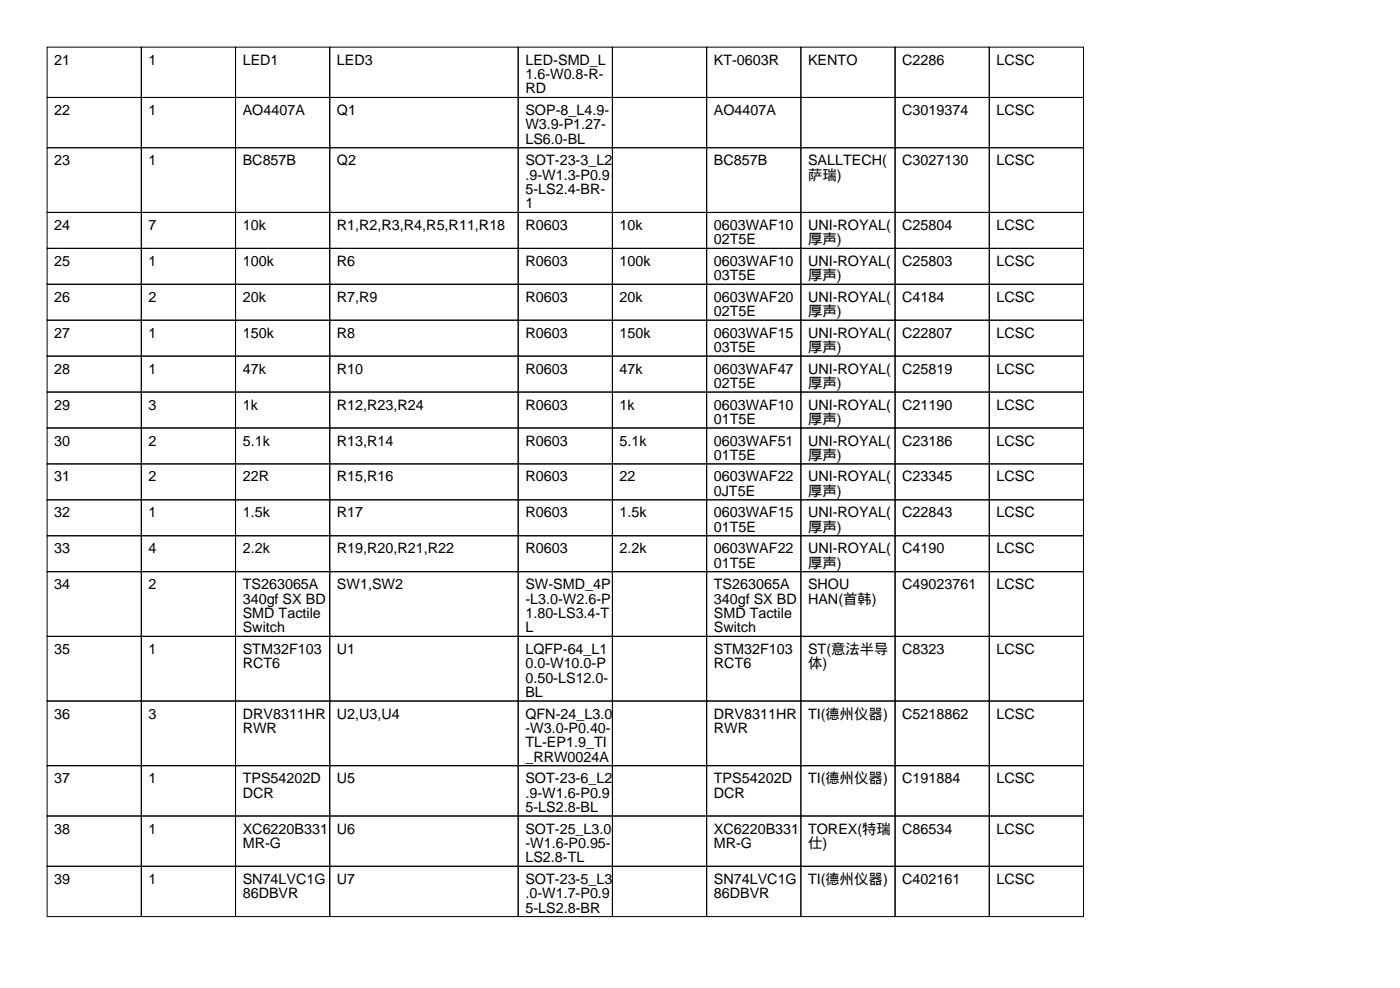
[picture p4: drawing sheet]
<svg xmlns="http://www.w3.org/2000/svg" width="297mm" height="210mm" viewBox="0 0 297 210" stroke-linecap="round" stroke-linejoin="round" font-family="sans-serif">
<defs><g id="words">
<g font-size="3">
<text x="11.5" y="13.7">21</text>
<text x="31.5" y="13.7">1</text>
<text x="51.5" y="13.7">LED1</text>
<text x="71.5" y="13.7">LED3</text>
<text x="111.5" y="13.7">LED-SMD_L</text>
<text x="111.5" y="16.8">1.6-W0.8-R-</text>
<text x="151.5" y="13.7">KT-0603R</text>
<text x="171.5" y="13.7">KENTO</text>
<text x="191.5" y="13.7">C2286</text>
<text x="211.5" y="13.7">LCSC</text>
<text x="111.5" y="19.8">RD</text>
<text x="11.5" y="24.4">22</text>
<text x="31.5" y="24.4">1</text>
<text x="51.5" y="24.4">AO4407A</text>
<text x="71.5" y="24.4">Q1</text>
<text x="111.5" y="24.4">SOP-8_L4.9-</text>
<text x="111.5" y="27.4">W3.9-P1.27-</text>
<text x="151.5" y="24.4">AO4407A</text>
<text x="191.5" y="24.4">C3019374</text>
<text x="211.5" y="24.4">LCSC</text>
<text x="11.5" y="35.1">23</text>
<text x="31.5" y="35.1">1</text>
<text x="51.5" y="35.1">BC857B</text>
<text x="71.5" y="35.1">Q2</text>
<text x="111.5" y="30.5">LS6.0-BL</text>
<text x="111.5" y="35.1">SOT-23-3_L2</text>
<text x="151.5" y="35.1">BC857B</text>
<text x="171.5" y="35.1">SALLTECH(</text>
<text x="191.5" y="35.1">C3027130</text>
<text x="211.5" y="35.1">LCSC</text>
<text x="111.5" y="38.1">.9-W1.3-P0.9</text>
<text x="111.5" y="41.2">5-LS2.4-BR-</text>
<text x="171.5" y="38.1">萨瑞)</text>
<text x="111.5" y="44.2">1</text>
<text x="11.5" y="48.8">24</text>
<text x="31.5" y="48.8">7</text>
<text x="51.5" y="48.8">10k</text>
<text x="71.5" y="48.8">R1,R2,R3,R4,R5,R11,R18</text>
<text x="111.5" y="48.8">R0603</text>
<text x="131.5" y="48.8">10k</text>
<text x="151.5" y="48.8">0603WAF10</text>
<text x="151.5" y="51.8">02T5E</text>
<text x="171.5" y="48.8">UNI-ROYAL(</text>
<text x="171.5" y="51.8">厚声)</text>
<text x="191.5" y="48.8">C25804</text>
<text x="211.5" y="48.8">LCSC</text>
<text x="11.5" y="56.4">25</text>
<text x="31.5" y="56.4">1</text>
<text x="51.5" y="56.4">100k</text>
<text x="71.5" y="56.4">R6</text>
<text x="111.5" y="56.4">R0603</text>
<text x="131.5" y="56.4">100k</text>
<text x="151.5" y="56.4">0603WAF10</text>
<text x="151.5" y="59.4">03T5E</text>
<text x="171.5" y="56.4">UNI-ROYAL(</text>
<text x="171.5" y="59.4">厚声)</text>
<text x="191.5" y="56.4">C25803</text>
<text x="211.5" y="56.4">LCSC</text>
<text x="11.5" y="64">26</text>
<text x="31.5" y="64">2</text>
<text x="51.5" y="64">20k</text>
<text x="71.5" y="64">R7,R9</text>
<text x="111.5" y="64">R0603</text>
<text x="131.5" y="64">20k</text>
<text x="151.5" y="64">0603WAF20</text>
<text x="171.5" y="64">UNI-ROYAL(</text>
<text x="191.5" y="64">C4184</text>
<text x="211.5" y="64">LCSC</text>
<text x="11.5" y="71.6">27</text>
<text x="31.5" y="71.6">1</text>
<text x="51.5" y="71.6">150k</text>
<text x="71.5" y="71.6">R8</text>
<text x="111.5" y="71.6">R0603</text>
<text x="131.5" y="71.6">150k</text>
<text x="151.5" y="67.1">02T5E</text>
<text x="151.5" y="71.6">0603WAF15</text>
<text x="171.5" y="67.1">厚声)</text>
<text x="171.5" y="71.6">UNI-ROYAL(</text>
<text x="191.5" y="71.6">C22807</text>
<text x="211.5" y="71.6">LCSC</text>
<text x="151.5" y="74.7">03T5E</text>
<text x="171.5" y="74.7">厚声)</text>
<text x="11.5" y="79.3">28</text>
<text x="31.5" y="79.3">1</text>
<text x="51.5" y="79.3">47k</text>
<text x="71.5" y="79.3">R10</text>
<text x="111.5" y="79.3">R0603</text>
<text x="131.5" y="79.3">47k</text>
<text x="151.5" y="79.3">0603WAF47</text>
<text x="151.5" y="82.3">02T5E</text>
<text x="171.5" y="79.3">UNI-ROYAL(</text>
<text x="171.5" y="82.3">厚声)</text>
<text x="191.5" y="79.3">C25819</text>
<text x="211.5" y="79.3">LCSC</text>
<text x="11.5" y="86.9">29</text>
<text x="31.5" y="86.9">3</text>
<text x="51.5" y="86.9">1k</text>
<text x="71.5" y="86.9">R12,R23,R24</text>
<text x="111.5" y="86.9">R0603</text>
<text x="131.5" y="86.9">1k</text>
<text x="151.5" y="86.9">0603WAF10</text>
<text x="151.5" y="89.9">01T5E</text>
<text x="171.5" y="86.9">UNI-ROYAL(</text>
<text x="171.5" y="89.9">厚声)</text>
<text x="191.5" y="86.9">C21190</text>
<text x="211.5" y="86.9">LCSC</text>
<text x="11.5" y="94.5">30</text>
<text x="31.5" y="94.5">2</text>
<text x="51.5" y="94.5">5.1k</text>
<text x="71.5" y="94.5">R13,R14</text>
<text x="111.5" y="94.5">R0603</text>
<text x="131.5" y="94.5">5.1k</text>
<text x="151.5" y="94.5">0603WAF51</text>
<text x="171.5" y="94.5">UNI-ROYAL(</text>
<text x="191.5" y="94.5">C23186</text>
<text x="211.5" y="94.5">LCSC</text>
<text x="151.5" y="97.5">01T5E</text>
<text x="171.5" y="97.5">厚声)</text>
<text x="11.5" y="102.1">31</text>
<text x="31.5" y="102.1">2</text>
<text x="51.5" y="102.1">22R</text>
<text x="71.5" y="102.1">R15,R16</text>
<text x="111.5" y="102.1">R0603</text>
<text x="131.5" y="102.1">22</text>
<text x="151.5" y="102.1">0603WAF22</text>
<text x="151.5" y="105.2">0JT5E</text>
<text x="171.5" y="102.1">UNI-ROYAL(</text>
<text x="171.5" y="105.2">厚声)</text>
<text x="191.5" y="102.1">C23345</text>
<text x="211.5" y="102.1">LCSC</text>
<text x="11.5" y="109.7">32</text>
<text x="31.5" y="109.7">1</text>
<text x="51.5" y="109.7">1.5k</text>
<text x="71.5" y="109.7">R17</text>
<text x="111.5" y="109.7">R0603</text>
<text x="131.5" y="109.7">1.5k</text>
<text x="151.5" y="109.7">0603WAF15</text>
<text x="151.5" y="112.8">01T5E</text>
<text x="171.5" y="109.7">UNI-ROYAL(</text>
<text x="171.5" y="112.8">厚声)</text>
<text x="191.5" y="109.7">C22843</text>
<text x="211.5" y="109.7">LCSC</text>
<text x="11.5" y="117.4">33</text>
<text x="31.5" y="117.4">4</text>
<text x="51.5" y="117.4">2.2k</text>
<text x="71.5" y="117.4">R19,R20,R21,R22</text>
<text x="111.5" y="117.4">R0603</text>
<text x="131.5" y="117.4">2.2k</text>
<text x="151.5" y="117.4">0603WAF22</text>
<text x="171.5" y="117.4">UNI-ROYAL(</text>
<text x="191.5" y="117.4">C4190</text>
<text x="211.5" y="117.4">LCSC</text>
<text x="11.5" y="125">34</text>
<text x="31.5" y="125">2</text>
<text x="51.5" y="125">TS263065A</text>
<text x="71.5" y="125">SW1,SW2</text>
<text x="111.5" y="125">SW-SMD_4P</text>
<text x="151.5" y="120.4">01T5E</text>
<text x="151.5" y="125">TS263065A</text>
<text x="171.5" y="120.4">厚声)</text>
<text x="171.5" y="125">SHOU</text>
<text x="191.5" y="125">C49023761</text>
<text x="211.5" y="125">LCSC</text>
<text x="51.5" y="128">340gf SX BD</text>
<text x="51.5" y="131.1">SMD Tactile</text>
<text x="111.5" y="128">-L3.0-W2.6-P</text>
<text x="111.5" y="131.1">1.80-LS3.4-T</text>
<text x="151.5" y="128">340gf SX BD</text>
<text x="151.5" y="131.1">SMD Tactile</text>
<text x="171.5" y="128">HAN(首韩)</text>
<text x="51.5" y="134.1">Switch</text>
<text x="111.5" y="134.1">L</text>
<text x="151.5" y="134.1">Switch</text>
<text x="11.5" y="138.7">35</text>
<text x="31.5" y="138.7">1</text>
<text x="51.5" y="138.7">STM32F103</text>
<text x="51.5" y="141.7">RCT6</text>
<text x="71.5" y="138.7">U1</text>
<text x="111.5" y="138.7">LQFP-64_L1</text>
<text x="111.5" y="141.7">0.0-W10.0-P</text>
<text x="151.5" y="138.7">STM32F103</text>
<text x="151.5" y="141.7">RCT6</text>
<text x="171.5" y="138.7">ST(意法半导</text>
<text x="171.5" y="141.7">体)</text>
<text x="191.5" y="138.7">C8323</text>
<text x="211.5" y="138.7">LCSC</text>
<text x="111.5" y="144.8">0.50-LS12.0-</text>
<text x="111.5" y="147.8">BL</text>
<text x="11.5" y="152.4">36</text>
<text x="31.5" y="152.4">3</text>
<text x="51.5" y="152.4">DRV8311HR</text>
<text x="51.5" y="155.5">RWR</text>
<text x="71.5" y="152.4">U2,U3,U4</text>
<text x="111.5" y="152.4">QFN-24_L3.0</text>
<text x="111.5" y="155.5">-W3.0-P0.40-</text>
<text x="151.5" y="152.4">DRV8311HR</text>
<text x="151.5" y="155.5">RWR</text>
<text x="171.5" y="152.4">TI(德州仪器)</text>
<text x="191.5" y="152.4">C5218862</text>
<text x="211.5" y="152.4">LCSC</text>
<text x="111.5" y="158.5">TL-EP1.9_TI</text>
<text x="111.5" y="161.5">_RRW0024A</text>
<text x="11.5" y="166.1">37</text>
<text x="31.5" y="166.1">1</text>
<text x="51.5" y="166.1">TPS54202D</text>
<text x="71.5" y="166.1">U5</text>
<text x="111.5" y="166.1">SOT-23-6_L2</text>
<text x="151.5" y="166.1">TPS54202D</text>
<text x="171.5" y="166.1">TI(德州仪器)</text>
<text x="191.5" y="166.1">C191884</text>
<text x="211.5" y="166.1">LCSC</text>
<text x="51.5" y="169.2">DCR</text>
<text x="111.5" y="169.2">.9-W1.6-P0.9</text>
<text x="111.5" y="172.2">5-LS2.8-BL</text>
<text x="151.5" y="169.2">DCR</text>
<text x="11.5" y="176.8">38</text>
<text x="31.5" y="176.8">1</text>
<text x="51.5" y="176.8">XC6220B331</text>
<text x="51.5" y="179.8">MR-G</text>
<text x="71.5" y="176.8">U6</text>
<text x="111.5" y="176.8">SOT-25_L3.0</text>
<text x="111.5" y="179.8">-W1.6-P0.95-</text>
<text x="151.5" y="176.8">XC6220B331</text>
<text x="151.5" y="179.8">MR-G</text>
<text x="171.5" y="176.8">TOREX(特瑞</text>
<text x="171.5" y="179.8">仕)</text>
<text x="191.5" y="176.8">C86534</text>
<text x="211.5" y="176.8">LCSC</text>
<text x="111.5" y="182.9">LS2.8-TL</text>
<text x="11.5" y="187.5">39</text>
<text x="31.5" y="187.5">1</text>
<text x="51.5" y="187.5">SN74LVC1G</text>
<text x="51.5" y="190.5">86DBVR</text>
<text x="71.5" y="187.5">U7</text>
<text x="111.5" y="187.5">SOT-23-5_L3</text>
<text x="111.5" y="190.5">.0-W1.7-P0.9</text>
<text x="151.5" y="187.5">SN74LVC1G</text>
<text x="151.5" y="190.5">86DBVR</text>
<text x="171.5" y="187.5">TI(德州仪器)</text>
<text x="191.5" y="187.5">C402161</text>
<text x="211.5" y="187.5">LCSC</text>
<text x="111.5" y="193.6">5-LS2.8-BR</text>
</g>
</g></defs>
<g fill="none" stroke="#000" stroke-width=".21">
<path d="M10 10h20v10.7h-20zM30 10h20v10.7h-20zM50 10h20v10.7h-20zM70 10h40v10.7h-40zM110 10h20v10.7h-20zM130 10h20v10.7h-20zM150 10h20v10.7h-20zM170 10h20v10.7h-20zM190 10h20v10.7h-20zM210 10h20v10.7h-20zM10 20.7h20v10.6h-20zM10 31.3h20v13.8h-20z"/>
<path d="M30 20.7h20v10.6h-20zM30 31.3h20v13.8h-20zM50 20.7h20v10.6h-20zM50 31.3h20v13.8h-20zM70 20.7h40v10.6h-40zM70 31.3h40v13.8h-40zM110 20.7h20v10.6h-20zM110 31.3h20v13.8h-20zM130 20.7h20v10.6h-20zM130 31.3h20v13.8h-20zM150 20.7h20v10.6h-20zM150 31.3h20v13.8h-20z"/>
<path d="M170 20.7h20v10.6h-20zM170 31.3h20v13.8h-20zM190 20.7h20v10.6h-20zM190 31.3h20v13.8h-20zM210 20.7h20v10.6h-20zM210 31.3h20v13.8h-20zM10 45.1h20v7.6h-20zM10 52.7h20v7.6h-20zM30 45.1h20v7.6h-20zM30 52.7h20v7.6h-20zM50 45.1h20v7.6h-20zM50 52.7h20v7.6h-20z"/>
<path d="M70 45.1h40v7.6h-40zM70 52.7h40v7.6h-40zM110 45.1h20v7.6h-20zM110 52.7h20v7.6h-20zM130 45.1h20v7.6h-20zM130 52.7h20v7.6h-20zM150 45.1h20v7.6h-20zM150 52.7h20v7.6h-20zM170 45.1h20v7.6h-20zM170 52.7h20v7.6h-20zM190 45.1h20v7.6h-20zM190 52.7h20v7.6h-20z"/>
<path d="M210 45.1h20v7.6h-20zM210 52.7h20v7.6h-20zM10 60.3h20v7.6h-20zM10 67.9h20v7.6h-20zM10 75.5h20v7.7h-20zM30 60.3h20v7.6h-20zM30 67.9h20v7.6h-20zM30 75.5h20v7.7h-20zM50 60.3h20v7.6h-20zM50 67.9h20v7.6h-20zM50 75.5h20v7.7h-20zM70 60.3h40v7.6h-40z"/>
<path d="M70 67.9h40v7.6h-40zM70 75.5h40v7.7h-40zM110 60.3h20v7.6h-20zM110 67.9h20v7.6h-20zM110 75.5h20v7.7h-20zM130 60.3h20v7.6h-20zM130 67.9h20v7.6h-20zM130 75.5h20v7.7h-20zM150 60.3h20v7.6h-20zM150 67.9h20v7.6h-20zM150 75.5h20v7.7h-20zM170 60.3h20v7.6h-20z"/>
<path d="M170 67.9h20v7.6h-20zM170 75.5h20v7.7h-20zM190 60.3h20v7.6h-20zM190 67.9h20v7.6h-20zM190 75.5h20v7.7h-20zM210 60.3h20v7.6h-20zM210 67.9h20v7.6h-20zM210 75.5h20v7.7h-20zM10 83.2h20v7.6h-20zM10 90.8h20v7.6h-20zM10 98.4h20v7.6h-20zM30 83.2h20v7.6h-20z"/>
<path d="M30 90.8h20v7.6h-20zM30 98.4h20v7.6h-20zM50 83.2h20v7.6h-20zM50 90.8h20v7.6h-20zM50 98.4h20v7.6h-20zM70 83.2h40v7.6h-40zM70 90.8h40v7.6h-40zM70 98.4h40v7.6h-40zM110 83.2h20v7.6h-20zM110 90.8h20v7.6h-20zM110 98.4h20v7.6h-20zM130 83.2h20v7.6h-20z"/>
<path d="M130 90.8h20v7.6h-20zM130 98.4h20v7.6h-20zM150 83.2h20v7.6h-20zM150 90.8h20v7.6h-20zM150 98.4h20v7.6h-20zM170 83.2h20v7.6h-20zM170 90.8h20v7.6h-20zM170 98.4h20v7.6h-20zM190 83.2h20v7.6h-20zM190 90.8h20v7.6h-20zM190 98.4h20v7.6h-20zM210 83.2h20v7.6h-20z"/>
<path d="M210 90.8h20v7.6h-20zM210 98.4h20v7.6h-20zM10 106h20v7.6h-20zM10 113.6h20v7.7h-20zM30 106h20v7.6h-20zM30 113.6h20v7.7h-20zM50 106h20v7.6h-20zM50 113.6h20v7.7h-20zM70 106h40v7.6h-40zM70 113.6h40v7.7h-40zM110 106h20v7.6h-20zM110 113.6h20v7.7h-20z"/>
<path d="M130 106h20v7.6h-20zM130 113.6h20v7.7h-20zM150 106h20v7.6h-20zM150 113.6h20v7.7h-20zM170 106h20v7.6h-20zM170 113.6h20v7.7h-20zM190 106h20v7.6h-20zM190 113.6h20v7.7h-20zM210 106h20v7.6h-20zM210 113.6h20v7.7h-20zM10 121.3h20v13.7h-20zM10 135h20v13.7h-20z"/>
<path d="M30 121.3h20v13.7h-20zM30 135h20v13.7h-20zM50 121.3h20v13.7h-20zM50 135h20v13.7h-20zM70 121.3h40v13.7h-40zM70 135h40v13.7h-40zM110 121.3h20v13.7h-20zM110 135h20v13.7h-20zM130 121.3h20v13.7h-20zM130 135h20v13.7h-20zM150 121.3h20v13.7h-20zM150 135h20v13.7h-20z"/>
<path d="M170 121.3h20v13.7h-20zM170 135h20v13.7h-20zM190 121.3h20v13.7h-20zM190 135h20v13.7h-20zM210 121.3h20v13.7h-20zM210 135h20v13.7h-20zM10 148.7h20v13.7h-20zM30 148.7h20v13.7h-20zM50 148.7h20v13.7h-20zM70 148.7h40v13.7h-40zM110 148.7h20v13.7h-20zM130 148.7h20v13.7h-20z"/>
<path d="M150 148.7h20v13.7h-20zM170 148.7h20v13.7h-20zM190 148.7h20v13.7h-20zM210 148.7h20v13.7h-20zM10 162.4h20v10.7h-20zM10 173.1h20v10.6h-20zM30 162.4h20v10.7h-20zM30 173.1h20v10.6h-20zM50 162.4h20v10.7h-20zM50 173.1h20v10.6h-20zM70 162.4h40v10.7h-40zM70 173.1h40v10.6h-40z"/>
<path d="M110 162.4h20v10.7h-20zM110 173.1h20v10.6h-20zM130 162.4h20v10.7h-20zM130 173.1h20v10.6h-20zM150 162.4h20v10.7h-20zM150 173.1h20v10.6h-20zM170 162.4h20v10.7h-20zM170 173.1h20v10.6h-20zM190 162.4h20v10.7h-20zM190 173.1h20v10.6h-20zM210 162.4h20v10.7h-20zM210 173.1h20v10.6h-20z"/>
<path d="M10 183.7h20v10.7h-20zM30 183.7h20v10.7h-20zM50 183.7h20v10.7h-20zM70 183.7h40v10.7h-40zM110 183.7h20v10.7h-20zM130 183.7h20v10.7h-20zM150 183.7h20v10.7h-20zM170 183.7h20v10.7h-20zM190 183.7h20v10.7h-20zM210 183.7h20v10.7h-20z"/>
</g>
<use href="#words"/>
</svg>
